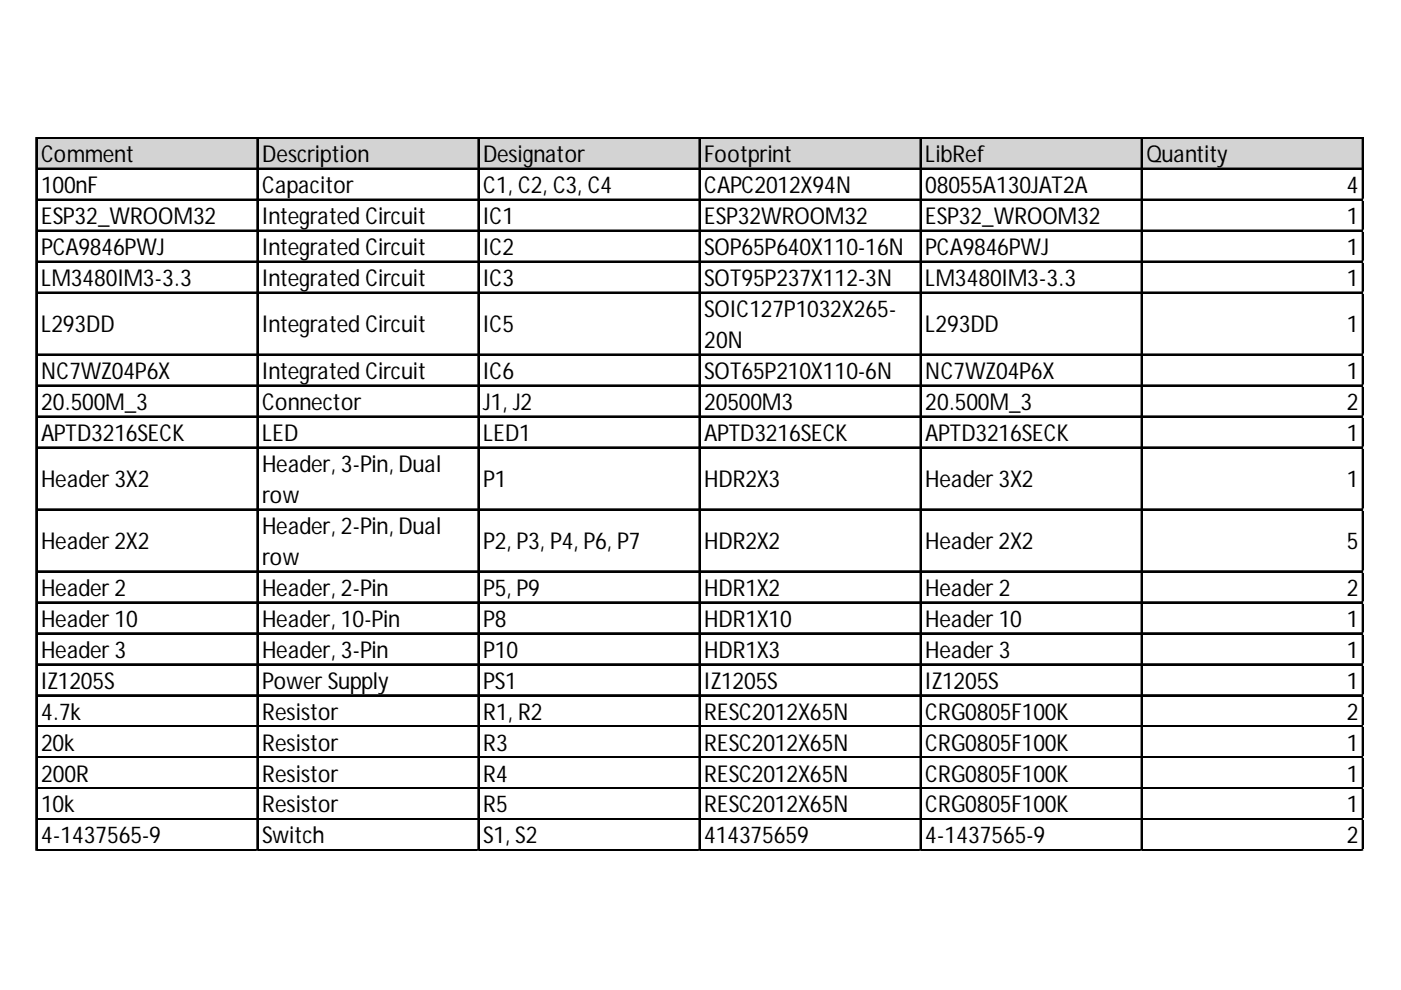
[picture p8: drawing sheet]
<svg xmlns="http://www.w3.org/2000/svg" width="297mm" height="210mm" viewBox="0 0 297 210" stroke-linecap="round" stroke-linejoin="round" font-family="sans-serif">
<defs><g id="words">
<g font-size="4.9">
<text x="8.7" y="34.3">Comment</text>
<text x="55.6" y="34.3">Description</text>
<text x="102.4" y="34.3">Designator</text>
<text x="149.3" y="34.3">Footprint</text>
<text x="196.2" y="34.3">LibRef</text>
<text x="243.1" y="34.3">Quantity</text>
<text x="8.7" y="40.9">100nF</text>
<text x="55.6" y="40.9">Capacitor</text>
<text x="102.4" y="40.9">C1, C2, C3, C4</text>
<text x="149.3" y="40.9">CAPC2012X94N</text>
<text x="196.2" y="40.9">08055A130JAT2A</text>
<text x="285.5" y="40.9">4</text>
<text x="8.7" y="47.5">ESP32_WROOM32</text>
<text x="55.6" y="47.5">Integrated Circuit</text>
<text x="102.4" y="47.5">IC1</text>
<text x="149.3" y="47.5">ESP32WROOM32</text>
<text x="196.2" y="47.5">ESP32_WROOM32</text>
<text x="285.5" y="47.5">1</text>
<text x="8.7" y="54">PCA9846PWJ</text>
<text x="55.6" y="54">Integrated Circuit</text>
<text x="102.4" y="54">IC2</text>
<text x="149.3" y="54">SOP65P640X110-16N</text>
<text x="196.2" y="54">PCA9846PWJ</text>
<text x="285.5" y="54">1</text>
<text x="8.7" y="60.6">LM3480IM3-3.3</text>
<text x="55.6" y="60.6">Integrated Circuit</text>
<text x="102.4" y="60.6">IC3</text>
<text x="149.3" y="60.6">SOT95P237X112-3N</text>
<text x="196.2" y="60.6">LM3480IM3-3.3</text>
<text x="285.5" y="60.6">1</text>
<text x="8.7" y="70.5">L293DD</text>
<text x="55.6" y="70.5">Integrated Circuit</text>
<text x="102.4" y="70.5">IC5</text>
<text x="149.3" y="67.2">SOIC127P1032X265-</text>
<text x="196.2" y="70.5">L293DD</text>
<text x="285.5" y="70.5">1</text>
<text x="149.3" y="73.7">20N</text>
<text x="8.7" y="80.3">NC7WZ04P6X</text>
<text x="55.6" y="80.3">Integrated Circuit</text>
<text x="102.4" y="80.3">IC6</text>
<text x="149.3" y="80.3">SOT65P210X110-6N</text>
<text x="196.2" y="80.3">NC7WZ04P6X</text>
<text x="285.5" y="80.3">1</text>
<text x="8.7" y="86.9">20.500M_3</text>
<text x="55.6" y="86.9">Connector</text>
<text x="102.4" y="86.9">J1, J2</text>
<text x="149.3" y="86.9">20500M3</text>
<text x="196.2" y="86.9">20.500M_3</text>
<text x="285.5" y="86.9">2</text>
<text x="8.7" y="93.4">APTD3216SECK</text>
<text x="55.6" y="93.4">LED</text>
<text x="102.4" y="93.4">LED1</text>
<text x="149.3" y="93.4">APTD3216SECK</text>
<text x="196.2" y="93.4">APTD3216SECK</text>
<text x="285.5" y="93.4">1</text>
<text x="55.6" y="100">Header, 3-Pin, Dual</text>
<text x="8.7" y="103.3">Header3X2</text>
<text x="55.6" y="106.6">row</text>
<text x="102.4" y="103.3">P1</text>
<text x="149.3" y="103.3">HDR2X3</text>
<text x="196.2" y="103.3">Header3X2</text>
<text x="285.5" y="103.3">1</text>
<text x="55.6" y="113.2">Header, 2-Pin, Dual</text>
<text x="8.7" y="116.4">Header2X2</text>
<text x="55.6" y="119.7">row</text>
<text x="102.4" y="116.4">P2, P3, P4, P6, P7</text>
<text x="149.3" y="116.4">HDR2X2</text>
<text x="196.2" y="116.4">Header2X2</text>
<text x="285.5" y="116.4">5</text>
<text x="8.7" y="126.3">Header2</text>
<text x="55.6" y="126.3">Header, 2-Pin</text>
<text x="102.4" y="126.3">P5, P9</text>
<text x="149.3" y="126.3">HDR1X2</text>
<text x="196.2" y="126.3">Header2</text>
<text x="285.5" y="126.3">2</text>
<text x="8.7" y="132.9">Header10</text>
<text x="55.6" y="132.9">Header, 10-Pin</text>
<text x="102.4" y="132.9">P8</text>
<text x="149.3" y="132.9">HDR1X10</text>
<text x="196.2" y="132.9">Header10</text>
<text x="285.5" y="132.9">1</text>
<text x="8.7" y="139.4">Header3</text>
<text x="55.6" y="139.4">Header, 3-Pin</text>
<text x="102.4" y="139.4">P10</text>
<text x="149.3" y="139.4">HDR1X3</text>
<text x="196.2" y="139.4">Header3</text>
<text x="285.5" y="139.4">1</text>
<text x="8.7" y="146">IZ1205S</text>
<text x="55.6" y="146">PowerSupply</text>
<text x="102.4" y="146">PS1</text>
<text x="149.3" y="146">IZ1205S</text>
<text x="196.2" y="146">IZ1205S</text>
<text x="285.5" y="146">1</text>
<text x="8.7" y="152.6">4.7k</text>
<text x="55.6" y="152.6">Resistor</text>
<text x="102.4" y="152.6">R1, R2</text>
<text x="149.3" y="152.6">RESC2012X65N</text>
<text x="196.2" y="152.6">CRG0805F100K</text>
<text x="285.5" y="152.6">2</text>
<text x="8.7" y="159.1">20k</text>
<text x="55.6" y="159.1">Resistor</text>
<text x="102.4" y="159.1">R3</text>
<text x="149.3" y="159.1">RESC2012X65N</text>
<text x="196.2" y="159.1">CRG0805F100K</text>
<text x="285.5" y="159.1">1</text>
<text x="8.7" y="165.7">200R</text>
<text x="55.6" y="165.7">Resistor</text>
<text x="102.4" y="165.7">R4</text>
<text x="149.3" y="165.7">RESC2012X65N</text>
<text x="196.2" y="165.7">CRG0805F100K</text>
<text x="285.5" y="165.7">1</text>
<text x="8.7" y="172.3">10k</text>
<text x="55.6" y="172.3">Resistor</text>
<text x="102.4" y="172.3">R5</text>
<text x="149.3" y="172.3">RESC2012X65N</text>
<text x="196.2" y="172.3">CRG0805F100K</text>
<text x="285.5" y="172.3">1</text>
<text x="8.7" y="178.8">4-1437565-9</text>
<text x="55.6" y="178.8">Switch</text>
<text x="102.4" y="178.8">S1, S2</text>
<text x="149.3" y="178.8">414375659</text>
<text x="196.2" y="178.8">4-1437565-9</text>
<text x="285.5" y="178.8">2</text>
</g>
</g></defs>
<path d="M7.8 29.3h281.4v6.6h-281.4z" fill="#d3d3d3"/>
<g fill="none" stroke="#000" stroke-width=".27">
<path d="M7.6 29.1v151.3M7.7 29.1v151.3M7.9 29.1h281.2M7.9 29.2h281.2M7.9 35.7h281.2M7.9 35.8h281.2M54.5 29.4v151M54.6 29.4v151M101.4 29.4v151M101.5 29.4v151M148.2 29.4v151M148.4 29.4v151"/>
<path d="M195.1 29.4v151M195.2 29.4v151M242 29.4v151M242.1 29.4v151M288.8 29.4v151M289 29.4v151M7.9 42.2h281.2M7.9 42.4h281.2M7.9 48.8h281.2M7.9 48.9h281.2M7.9 55.4h281.2M7.9 55.5h281.2"/>
<path d="M7.9 61.9h281.2M7.9 62.1h281.2M7.9 75.1h281.2M7.9 75.2h281.2M7.9 81.6h281.2M7.9 81.8h281.2M7.9 88.2h281.2M7.9 88.3h281.2M7.9 94.8h281.2M7.9 94.9h281.2M7.9 107.9h281.2M7.9 108.1h281.2"/>
<path d="M7.9 121.1h281.2M7.9 121.2h281.2M7.9 127.6h281.2M7.9 127.8h281.2M7.9 134.2h281.2M7.9 134.3h281.2M7.9 140.8h281.2M7.9 140.9h281.2M7.9 147.3h281.2M7.9 147.5h281.2M7.9 153.9h281.2M7.9 154h281.2"/>
<path d="M7.9 160.5h281.2M7.9 160.6h281.2M7.9 167h281.2M7.9 167.2h281.2M7.9 173.6h281.2M7.9 173.7h281.2M7.9 180.2h281.2M7.9 180.3h281.2"/>
</g>
<path d="M7.6 180.4v.1" fill="none" stroke="#d4d4d4" stroke-width=".27"/>
<path d="M7.6 180.4l.3 .1z" fill="#d4d4d4"/>
<path d="M54.5 180.4v.1" fill="none" stroke="#d4d4d4" stroke-width=".27"/>
<path d="M54.5 180.4l.3 .1z" fill="#d4d4d4"/>
<path d="M101.4 180.4v.1" fill="none" stroke="#d4d4d4" stroke-width=".27"/>
<path d="M101.4 180.4l.2 .1z" fill="#d4d4d4"/>
<path d="M148.2 180.4v.1" fill="none" stroke="#d4d4d4" stroke-width=".27"/>
<path d="M148.2 180.4l.3 .1z" fill="#d4d4d4"/>
<path d="M195.1 180.4v.1" fill="none" stroke="#d4d4d4" stroke-width=".27"/>
<path d="M195.1 180.4l.3 .1z" fill="#d4d4d4"/>
<path d="M242 180.4v.1" fill="none" stroke="#d4d4d4" stroke-width=".27"/>
<path d="M242 180.4l.2 .1z" fill="#d4d4d4"/>
<path d="M288.8 180.4v.1" fill="none" stroke="#d4d4d4" stroke-width=".27"/>
<path d="M288.8 180.4l.3 .1z" fill="#d4d4d4"/>
<path d="M289.1 42.2h.1" fill="none" stroke="#d4d4d4" stroke-width=".27"/>
<path d="M289.1 42.2l.1 .3z" fill="#d4d4d4"/>
<path d="M289.1 48.8h.1" fill="none" stroke="#d4d4d4" stroke-width=".27"/>
<path d="M289.1 48.8l.1 .3z" fill="#d4d4d4"/>
<path d="M289.1 55.4h.1" fill="none" stroke="#d4d4d4" stroke-width=".27"/>
<path d="M289.1 55.4l.1 .2z" fill="#d4d4d4"/>
<path d="M289.1 61.9h.1" fill="none" stroke="#d4d4d4" stroke-width=".27"/>
<path d="M289.1 61.9l.1 .3z" fill="#d4d4d4"/>
<path d="M289.1 75.1h.1" fill="none" stroke="#d4d4d4" stroke-width=".27"/>
<path d="M289.1 75.1l.1 .2z" fill="#d4d4d4"/>
<path d="M289.1 81.6h.1" fill="none" stroke="#d4d4d4" stroke-width=".27"/>
<path d="M289.1 81.6l.1 .3z" fill="#d4d4d4"/>
<path d="M289.1 88.2h.1" fill="none" stroke="#d4d4d4" stroke-width=".27"/>
<path d="M289.1 88.2l.1 .3z" fill="#d4d4d4"/>
<path d="M289.1 94.8h.1" fill="none" stroke="#d4d4d4" stroke-width=".27"/>
<path d="M289.1 94.8l.1 .3z" fill="#d4d4d4"/>
<path d="M289.1 107.9h.1" fill="none" stroke="#d4d4d4" stroke-width=".27"/>
<path d="M289.1 107.9l.1 .3z" fill="#d4d4d4"/>
<path d="M289.1 121.1h.1" fill="none" stroke="#d4d4d4" stroke-width=".27"/>
<path d="M289.1 121.1l.1 .2z" fill="#d4d4d4"/>
<path d="M289.1 127.6h.1" fill="none" stroke="#d4d4d4" stroke-width=".27"/>
<path d="M289.1 127.6l.1 .3z" fill="#d4d4d4"/>
<path d="M289.1 134.2h.1" fill="none" stroke="#d4d4d4" stroke-width=".27"/>
<path d="M289.1 134.2l.1 .3z" fill="#d4d4d4"/>
<path d="M289.1 140.8h.1" fill="none" stroke="#d4d4d4" stroke-width=".27"/>
<path d="M289.1 140.8l.1 .2z" fill="#d4d4d4"/>
<path d="M289.1 147.3h.1" fill="none" stroke="#d4d4d4" stroke-width=".27"/>
<path d="M289.1 147.3l.1 .3z" fill="#d4d4d4"/>
<path d="M289.1 153.9h.1" fill="none" stroke="#d4d4d4" stroke-width=".27"/>
<path d="M289.1 153.9l.1 .3z" fill="#d4d4d4"/>
<path d="M289.1 160.5h.1" fill="none" stroke="#d4d4d4" stroke-width=".27"/>
<path d="M289.1 160.5l.1 .2z" fill="#d4d4d4"/>
<path d="M289.1 167h.1" fill="none" stroke="#d4d4d4" stroke-width=".27"/>
<path d="M289.1 167l.1 .3z" fill="#d4d4d4"/>
<path d="M289.1 173.6h.1" fill="none" stroke="#d4d4d4" stroke-width=".27"/>
<path d="M289.1 173.6l.1 .3z" fill="#d4d4d4"/>
<path d="M289.1 180.2h.1" fill="none" stroke="#d4d4d4" stroke-width=".27"/>
<path d="M289.1 180.2l.1 .2z" fill="#d4d4d4"/>
<use href="#words"/>
</svg>
